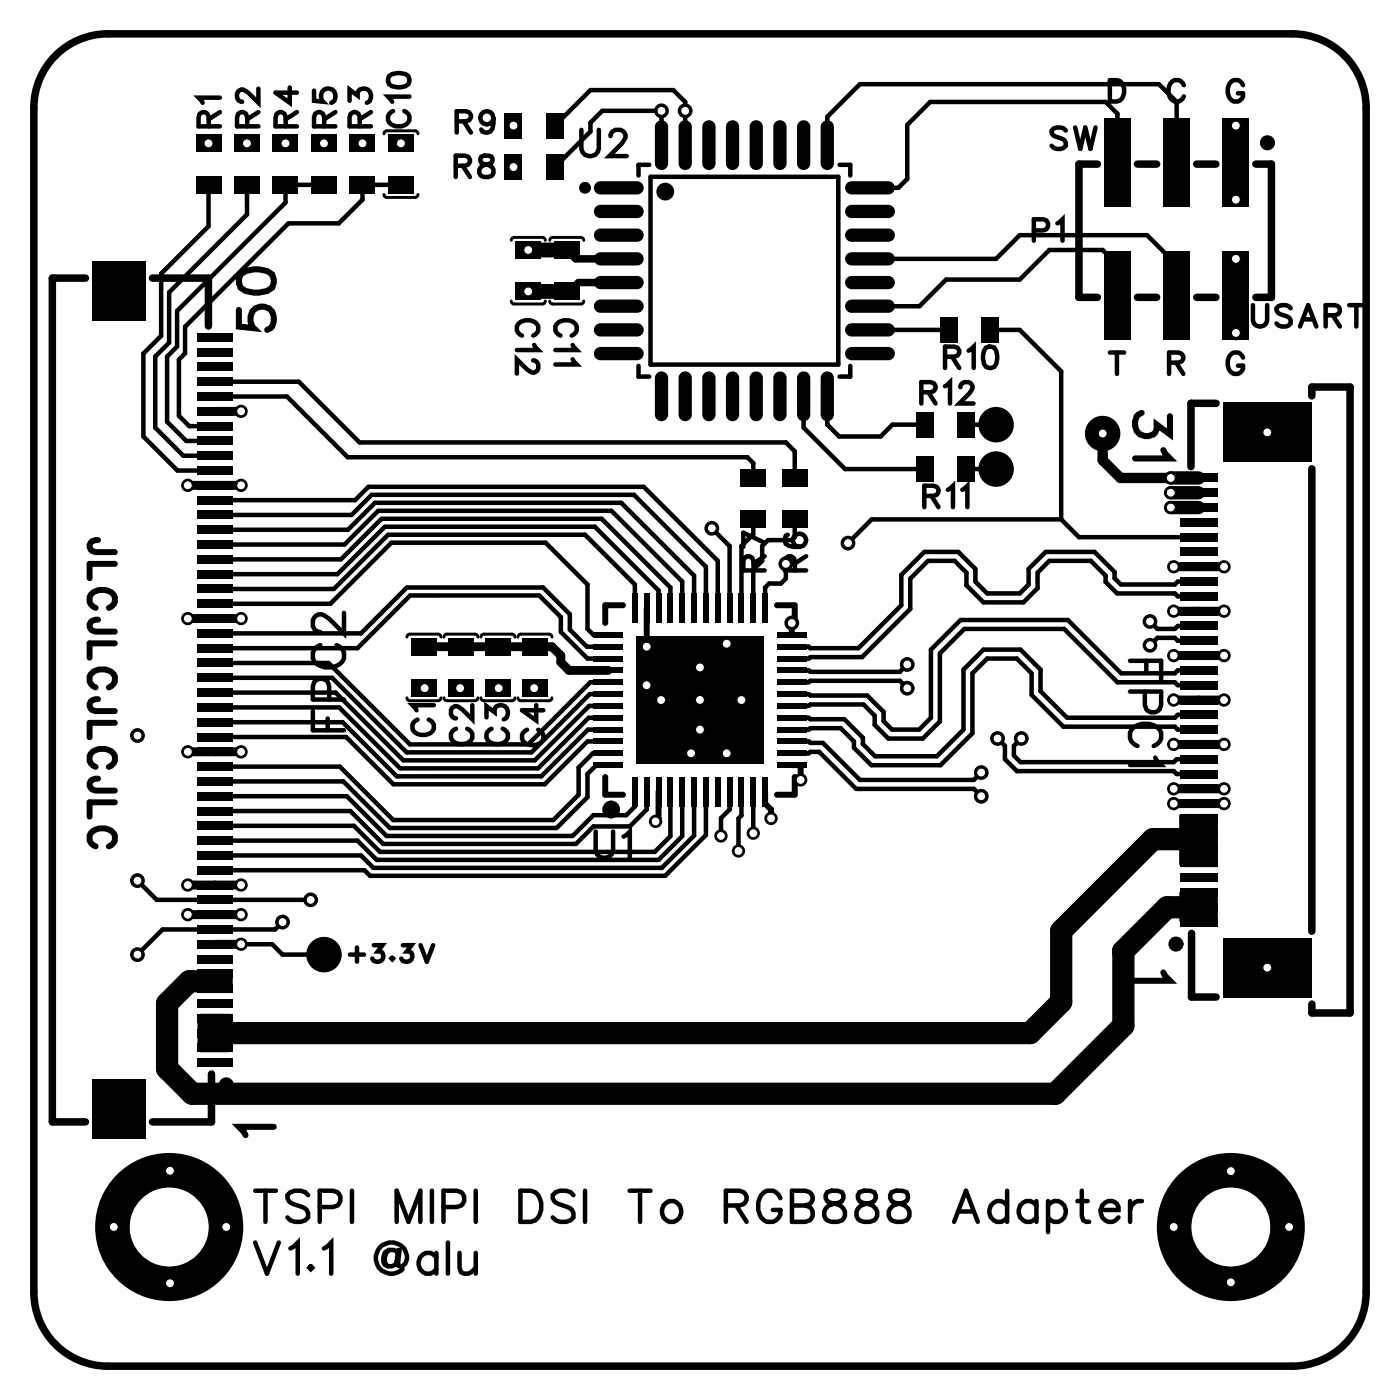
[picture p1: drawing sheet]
<svg xmlns="http://www.w3.org/2000/svg" width="47mm" height="47mm" viewBox="0 0 47 47" stroke-linecap="round" stroke-linejoin="round" font-family="sans-serif">
<defs><g id="words">
<g font-size="2" fill="#fff">
<text x="9.7" y="11.2" transform="rotate(-90 9.7 11.2)">50</text>
<text x="37.8" y="13.8" transform="rotate(90 37.8 13.8)">31</text>
<text x="37.8" y="32.7" transform="rotate(90 37.8 32.7)">1</text>
<text x="9.7" y="38.4" transform="rotate(-90 9.7 38.4)">1</text>
</g>
<g font-size="1.7" fill="#fff">
<text x="37.7" y="22.2" transform="rotate(90 37.7 22.2)">FPC1</text>
<text x="12" y="24.7" transform="rotate(-90 12 24.7)">FPC2</text>
<text x="8.5" y="41.7">TSPI MIPI DSI To RGB888 Adapter</text>
<text x="8.5" y="43.4">V1.1 @alu</text>
</g>
<g font-size="1.5" fill="#fff">
<text x="19.6" y="5.6">U2</text>
<text x="2.6" y="18.1" transform="rotate(90 2.6 18.1)">JLCJLCJLCJLC</text>
<text x="20" y="29.3">U1</text>
</g>
<g font-size="1.3" fill="#fff">
<text x="7.7" y="4.3" transform="rotate(-90 7.7 4.3)">R1</text>
<text x="9" y="4.3" transform="rotate(-90 9 4.3)">R2</text>
<text x="10.3" y="4.3" transform="rotate(-90 10.3 4.3)">R4</text>
<text x="11.6" y="4.3" transform="rotate(-90 11.6 4.3)">R5</text>
<text x="12.8" y="4.3" transform="rotate(-90 12.8 4.3)">R3</text>
<text x="14.1" y="4.3" transform="rotate(-90 14.1 4.3)">C10</text>
<text x="15.3" y="4.8">R9</text>
<text x="35.4" y="5.3">SW</text>
<text x="37.4" y="3.7">D</text>
<text x="39.4" y="3.7">C</text>
<text x="41.4" y="3.7">G</text>
<text x="15.3" y="6.3">R8</text>
<text x="17.1" y="10.7" transform="rotate(90 17.1 10.7)">C12</text>
<text x="18.4" y="10.7" transform="rotate(90 18.4 10.7)">C11</text>
<text x="34.8" y="8.4">P1</text>
<text x="42.2" y="11.3">USART</text>
<text x="31" y="13.9">R12</text>
<text x="31.1" y="17.4">R11</text>
<text x="31.8" y="12.7">R10</text>
<text x="37.4" y="12.9">T</text>
<text x="39.4" y="12.9">R</text>
<text x="41.4" y="12.9">G</text>
<text x="26.1" y="19.3" transform="rotate(-90 26.1 19.3)">R7</text>
<text x="27.5" y="19.3" transform="rotate(-90 27.5 19.3)">R6</text>
<text x="15" y="24.9" transform="rotate(-90 15 24.9)">C1</text>
<text x="16.3" y="25.2" transform="rotate(-90 16.3 25.2)">C2</text>
<text x="17.5" y="25.2" transform="rotate(-90 17.5 25.2)">C3</text>
<text x="18.7" y="25.2" transform="rotate(-90 18.7 25.2)">C4</text>
</g>
<text font-size="1" fill="#fff" x="11.7" y="32.7">+3.3V</text>
</g></defs>
<g fill="none" stroke="#000" stroke-width=".25">
<path d="M1.7 2.1a2.5 2.5 0 0 1 1.9-1h40a2.5 2.5 0 0 1 2.5 2.5v40a2.5 2.5 0 0 1-2.5 2.5h-40a2.5 2.5 0 0 1-2.5-2.5v-40l.1-.5 .2-.6zM2.9 9.4h-1.1v28.5h1.1M5.1 9.4h1.9v1.6M19.1 8.4l.3 .3h1.5M20.9 9.5h-1.4l-.4 .4M37.1 5.5h-.7v4.5h.7M38.4 5.5h.7M38.4 10h.7M40.4 5.5h.7M40.4 10h.7M41.1 13.6h-.9v2.2M42.4 5.5h.5v4.5h-.5"/>
<path d="M44.3 13.4v-.3h1.3v21.1h-1.3v-.3M44.3 15.8v15.7M7.1 36.3v1.6h-2M40.2 31.5v2.2h.9"/>
<circle cx="42.8" cy="4.8" r=".13"/>
<circle cx="7.6" cy="36.6" r=".13"/>
<circle cx="39.7" cy="31.9" r=".13"/>
</g>
<g fill="#000">
<path d="M3.1 8.8h1.8v2h-1.8zM6.6 5.9h.9v.6h-.9zM6.6 4.5h.9v.6h-.9zM6.7 19.7h1.2v.3h-1.2zM6.7 19.2h1.2v.3h-1.2zM6.7 18.7h1.2v.3h-1.2zM6.7 18.2h1.2v.3h-1.2zM6.7 17.7h1.2v.3h-1.2zM6.7 17.2h1.2v.3h-1.2zM6.7 16.7h1.2v.3h-1.2zM6.7 16.2h1.2v.3h-1.2zM6.7 15.7h1.2v.3h-1.2z"/>
<path d="M6.7 15.2h1.2v.3h-1.2zM6.7 14.7h1.2v.3h-1.2zM6.7 14.2h1.2v.3h-1.2zM6.7 13.7h1.2v.3h-1.2zM6.7 13.2h1.2v.3h-1.2zM6.7 12.7h1.2v.3h-1.2zM6.7 12.2h1.2v.3h-1.2zM6.7 11.7h1.2v.3h-1.2zM6.7 11.2h1.2v.3h-1.2zM7.9 5.9h.9v.6h-.9zM7.9 4.5h.9v.6h-.9zM9.2 5.9h.9v.6h-.9z"/>
<path d="M9.2 4.5h.9v.6h-.9zM10.5 4.5h.9v.6h-.9zM10.5 5.9h.9v.6h-.9zM11.8 5.9h.9v.6h-.9zM11.8 4.5h.9v.6h-.9zM13.1 5.9h.9v.6h-.9zM13.1 4.5h.9v.6h-.9zM17 5.2h.6v.9h-.6zM17 3.8h.6v.9h-.6zM17.4 8.1h.9v.6h-.9zM17.4 9.5h.9v.6h-.9zM18.4 5.2h.6v.9h-.6z"/>
<path d="M18.4 3.8h.6v.9h-.6zM18.7 8.1h.9v.6h-.9zM18.7 9.5h.9v.6h-.9zM20.1 6.2l1.4-.1 .2 .1v.1v.2l-.2 .1h-1.2l-.2-.1v-.2zM20.1 7l1.4-.1 .2 .1v.1v.2l-.2 .1h-1.2l-.2-.1v-.2zM20.1 7.8l1.4-.1 .2 .1v.1v.2l-.2 .1h-1.2l-.2-.1v-.2zM20.1 8.6l1.4-.1 .2 .1v.1v.2l-.2 .1h-1.2l-.2-.1v-.2zM20.1 9.4l1.4-.1 .2 .1v.1v.2l-.2 .1h-1.2l-.2-.1v-.2zM20.1 10.2l1.4-.1 .2 .1v.1v.2l-.2 .1h-1.2l-.2-.1v-.2zM20.1 11l1.4-.1 .2 .1v.1v.2l-.2 .1h-1.2l-.2-.1v-.2zM20.1 11.8l1.4-.1 .2 .1v.1v.2l-.2 .1h-1.2l-.2-.1v-.2zM22.2 12.6l.1-.1 .2 .1 .1 .2v1.2l-.1 .2h-.2h-.1l-.1-.2z"/>
<path d="M22.2 4.1h.1h.2l.1 .2v1.2l-.1 .2h-.2h-.1l-.1-.2zM23 12.6l.1-.1 .2 .1 .1 .2v1.2l-.1 .2h-.2h-.1l-.1-.2zM23 4.1h.1h.2l.1 .2v1.2l-.1 .2h-.2h-.1l-.1-.2zM23.8 12.6l.1-.1 .2 .1 .1 .2v1.2l-.1 .2h-.2h-.1l-.1-.2zM23.8 4.1h.1h.2l.1 .2v1.2l-.1 .2h-.2h-.1l-.1-.2zM24.6 12.6l.1-.1 .2 .1 .1 .2v1.2l-.1 .2h-.2h-.1l-.1-.2zM24.6 4.1h.1h.2l.1 .2v1.2l-.1 .2h-.2h-.1l-.1-.2zM25.4 12.6l.1-.1 .2 .1 .1 .2v1.2l-.1 .2h-.2h-.1l-.1-.2zM25.4 4.1h.1h.2l.1 .2v1.2l-.1 .2h-.2h-.1l-.1-.2zM25 15.8h.9v.6h-.9zM25 17.2h.9v.6h-.9zM26.2 12.6l.1-.1 .2 .1 .1 .2v1.2l-.1 .2h-.2h-.1l-.1-.2z"/>
<path d="M26.2 4.1h.1h.2l.1 .2v1.2l-.1 .2h-.2h-.1l-.1-.2zM27 12.6l.1-.1 .2 .1 .1 .2v1.2l-.1 .2h-.2h-.1l-.1-.2zM27 4.1h.1h.2l.1 .2v1.2l-.1 .2h-.2h-.1l-.1-.2zM26.4 15.8h.9v.6h-.9zM26.4 17.2h.9v.6h-.9zM27.8 12.6l.1-.1 .2 .1 .1 .2v1.2l-.1 .2h-.2h-.1l-.1-.2zM27.8 4.1h.1h.2l.1 .2v1.2l-.1 .2h-.2h-.1l-.1-.2zM28.6 11.8l1.4-.1 .2 .1v.1v.2l-.2 .1h-1.2l-.2-.1-.1-.2zM28.6 11l1.4-.1 .2 .1v.1v.2l-.2 .1h-1.2l-.2-.1-.1-.2zM28.6 10.2l1.4-.1 .2 .1v.1v.2l-.2 .1h-1.2l-.2-.1-.1-.2zM28.6 9.4l1.4-.1 .2 .1v.1v.2l-.2 .1h-1.2l-.2-.1-.1-.2zM28.6 8.6l1.4-.1 .2 .1v.1v.2l-.2 .1h-1.2l-.2-.1-.1-.2z"/>
<path d="M28.6 7.8l1.4-.1 .2 .1v.1v.2l-.2 .1h-1.2l-.2-.1-.1-.2zM28.6 7l1.4-.1 .2 .1v.1v.2l-.2 .1h-1.2l-.2-.1-.1-.2zM28.6 6.2l1.4-.1 .2 .1v.1v.2l-.2 .1h-1.2l-.2-.1-.1-.2zM30.9 15.4h.6v.9h-.6zM30.9 13.9h.6v.9h-.6zM31.7 10.7h.6v.9h-.6zM32.3 15.4h.6v.9h-.6zM32.3 13.9h.6v.9h-.6zM33.1 10.7h.6v.9h-.6zM37.3 8.5h.9v3h-.9zM37.3 4h.9v3h-.9zM39.3 8.5h.9v3h-.9z"/>
<path d="M39.3 4h.9v3h-.9zM39.9 16h1.2v.3h-1.2zM39.9 16.5h1.2v.3h-1.2zM39.9 17h1.2v.3h-1.2zM39.9 17.5h1.2v.3h-1.2zM39.9 18h1.2v.3h-1.2zM39.9 18.5h1.2v.3h-1.2zM39.9 19h1.2v.3h-1.2zM39.9 19.5h1.2v.3h-1.2zM41.3 8.5h.9v3h-.9zM41.3 4h.9v3h-.9zM41.3 13.6h3v2h-3z"/>
<path d="M3.1 36.4h1.8v2h-1.8zM6.7 32.8l.1-.1h1l.1 .1v.7h-1.1l-.1-.1zM6.7 35.7h1.2v.3h-1.2zM6.7 35.2h1.2v.3h-1.2zM6.7 34.7h1.2v.3h-1.2zM6.7 34.2h1.2v.3h-1.2zM6.7 33.7h1.2v.3h-1.2zM6.7 33.2h1.2v.3h-1.2zM6.7 32.7h1.2v.3h-1.2zM6.7 32.2h1.2v.3h-1.2zM6.7 31.7h1.2v.3h-1.2zM6.7 31.2h1.2v.3h-1.2z"/>
<path d="M6.7 30.7h1.2v.3h-1.2zM6.7 30.2h1.2v.3h-1.2zM6.7 29.7h1.2v.3h-1.2zM6.7 29.2h1.2v.3h-1.2zM6.7 28.7h1.2v.3h-1.2zM6.7 28.2h1.2v.3h-1.2zM6.7 27.7h1.2v.3h-1.2zM6.7 27.2h1.2v.3h-1.2zM6.7 26.7h1.2v.3h-1.2zM6.7 26.2h1.2v.3h-1.2zM6.7 25.7h1.2v.3h-1.2zM6.7 25.2h1.2v.3h-1.2z"/>
<path d="M6.7 24.7h1.2v.3h-1.2zM6.7 24.2h1.2v.3h-1.2zM6.7 23.7h1.2v.3h-1.2zM6.7 23.2h1.2v.3h-1.2zM6.7 22.7h1.2v.3h-1.2zM6.7 22.2h1.2v.3h-1.2zM6.7 21.7h1.2v.3h-1.2zM6.7 21.2h1.2v.3h-1.2zM6.7 20.7h1.2v.3h-1.2zM6.7 20.2h1.2v.3h-1.2zM6.8 34.2h1l.1 .1v1.1l-.2 .1h-.9l-.1-.1v-1.1zM13.9 21.5h.8v.6h-.8z"/>
<path d="M13.9 22.9h.8v.6h-.8zM15.1 21.5h.9v.6h-.9zM15.1 22.9h.9v.6h-.9zM16.4 21.5h.8v.6h-.8zM16.4 22.9h.8v.6h-.8zM17.6 21.5h.9v.6h-.9zM17.6 22.9h.9v.6h-.9zM20 21.3h1v.2h-1zM20 21.7h1v.2h-1zM20 22.1h1v.2h-1zM20 22.5h1v.2h-1zM20 22.9h1v.2h-1z"/>
<path d="M20 23.3h1v.2h-1zM20 23.7h1v.2h-1zM20 24.1h1v.2h-1zM20 24.5h1v.2h-1zM20 24.9h1v.2h-1zM20 25.3h1v.2h-1zM20 25.7h1v.2h-1zM21.3 20h.2v1h-.2zM21.3 26.2h.2v1h-.2zM21.7 20h.2v1h-.2zM21.7 26.2h.2v1h-.2zM22.1 20h.2v1h-.2z"/>
<path d="M22.1 26.2h.2v1h-.2zM22.5 20h.2v1h-.2zM22.5 26.2h.2v1h-.2zM22.9 20h.2v1h-.2zM22.9 26.2h.2v1h-.2zM23.3 20h.2v1h-.2zM23.3 26.2h.2v1h-.2zM23.7 20h.2v1h-.2zM23.7 26.2h.2v1h-.2zM24.1 20h.2v1h-.2zM24.1 26.2h.2v1h-.2zM24.5 20h.2v1h-.2z"/>
<path d="M24.5 26.2h.2v1h-.2zM24.9 20h.2v1h-.2zM24.9 26.2h.2v1h-.2zM25.3 20h.2v1h-.2zM25.3 26.2h.2v1h-.2zM21.5 21.5h4.3v4.3h-4.3zM25.7 20h.2v1h-.2zM25.7 26.2h.2v1h-.2zM26.2 25.7h1v.2h-1zM26.2 25.3h1v.2h-1zM26.2 24.9h1v.2h-1zM26.2 24.5h1v.2h-1z"/>
<path d="M26.2 24.1h1v.2h-1zM26.2 23.7h1v.2h-1zM26.2 23.3h1v.2h-1zM26.2 22.9h1v.2h-1zM26.2 22.5h1v.2h-1zM26.2 22.1h1v.2h-1zM26.2 21.7h1v.2h-1zM26.2 21.3h1v.2h-1zM39.9 30h1.1l.1 .1v1l-.1 .1h-1l-.2-.1v-1zM39.9 27.5h1.2v1.8h-1.2l-.1-.1zM39.9 20h1.2v.3h-1.2zM39.9 20.5h1.2v.3h-1.2z"/>
<path d="M39.9 21h1.2v.3h-1.2zM39.9 21.5h1.2v.3h-1.2zM39.9 22h1.2v.3h-1.2zM39.9 22.5h1.2v.3h-1.2zM39.9 23h1.2v.3h-1.2zM39.9 23.5h1.2v.3h-1.2zM39.9 24h1.2v.3h-1.2zM39.9 24.5h1.2v.3h-1.2zM39.9 25h1.2v.3h-1.2zM39.9 25.5h1.2v.3h-1.2zM39.9 26h1.2v.3h-1.2zM39.9 26.5h1.2v.3h-1.2z"/>
<path d="M39.9 27h1.2v.3h-1.2zM39.9 27.5h1.2v.3h-1.2zM39.9 28h1.2v.3h-1.2zM39.9 28.5h1.2v.3h-1.2zM39.9 29h1.2v.3h-1.2zM39.9 29.5h1.2v.3h-1.2zM39.9 30h1.2v.3h-1.2zM39.9 30.5h1.2v.3h-1.2zM39.9 31h1.2v.3h-1.2zM41.3 31.7h3v2h-3z"/>
<circle cx="6.3" cy="16.4" r=".23"/>
<circle cx="7" cy="4.8" r=".22"/>
<circle cx="8.1" cy="16.4" r=".23"/>
<circle cx="8.1" cy="13.9" r=".22"/>
<circle cx="8.3" cy="4.8" r=".23"/>
<circle cx="9.6" cy="4.8" r=".22"/>
<circle cx="10.9" cy="4.8" r=".23"/>
<circle cx="12.2" cy="4.8" r=".22"/>
<circle cx="13.5" cy="4.8" r=".23"/>
<circle cx="17.3" cy="5.6" r=".25"/>
<circle cx="17.3" cy="4.2" r=".25"/>
<circle cx="17.8" cy="9.8" r=".25"/>
<circle cx="17.8" cy="8.4" r=".25"/>
<circle cx="22.3" cy="3.7" r=".25"/>
<circle cx="23.1" cy="3.7" r=".25"/>
<circle cx="24" cy="17.8" r=".25"/>
<circle cx="26.5" cy="19" r=".25"/>
<circle cx="28.6" cy="18.3" r=".25"/>
<circle cx="33.6" cy="15.8" r=".6"/>
<circle cx="33.6" cy="14.3" r=".6"/>
<circle cx="37.2" cy="14.6" r=".6"/>
<circle cx="37.2" cy="14.6" r=".25"/>
<circle cx="39.5" cy="16.1" r=".23"/>
<circle cx="39.5" cy="16.6" r=".23"/>
<circle cx="39.5" cy="17.1" r=".22"/>
<circle cx="39.6" cy="19.1" r=".22"/>
<circle cx="41.3" cy="19.1" r=".22"/>
<circle cx="41.7" cy="11.2" r=".25"/>
<circle cx="41.7" cy="4.2" r=".25"/>
<circle cx="41.7" cy="8.7" r=".25"/>
<circle cx="41.7" cy="6.7" r=".25"/>
<circle cx="42.8" cy="14.6" r=".25"/>
<circle cx="4.6" cy="24.8" r=".25"/>
<circle cx="4.6" cy="32.2" r=".25"/>
<circle cx="4.6" cy="29.7" r=".25"/>
<circle cx="5.7" cy="39.5" r=".23"/>
<circle cx="6.3" cy="25.4" r=".23"/>
<circle cx="6.3" cy="30.9" r=".23"/>
<circle cx="6.3" cy="29.9" r=".22"/>
<circle cx="6.3" cy="20.9" r=".22"/>
<circle cx="8.1" cy="25.4" r=".23"/>
<circle cx="8.1" cy="30.9" r=".23"/>
<circle cx="8.1" cy="31.9" r=".22"/>
<circle cx="8.1" cy="29.9" r=".22"/>
<circle cx="8.1" cy="20.9" r=".22"/>
<circle cx="9.5" cy="31.1" r=".25"/>
<circle cx="10.5" cy="30.4" r=".25"/>
<circle cx="10.9" cy="32.2" r=".6"/>
<circle cx="14.3" cy="23.2" r=".25"/>
<circle cx="15.5" cy="23.2" r=".25"/>
<circle cx="16.8" cy="23.2" r=".25"/>
<circle cx="18" cy="23.2" r=".25"/>
<circle cx="21.8" cy="23.1" r=".22"/>
<circle cx="21.8" cy="21.8" r=".22"/>
<circle cx="22.1" cy="27.7" r=".23"/>
<circle cx="22.3" cy="23.6" r=".23"/>
<circle cx="23.3" cy="25.4" r=".22"/>
<circle cx="23.6" cy="23.6" r=".22"/>
<circle cx="23.6" cy="23.6" r=".23"/>
<circle cx="23.6" cy="22.5" r=".23"/>
<circle cx="23.6" cy="24.6" r=".22"/>
<circle cx="24.4" cy="28.2" r=".22"/>
<circle cx="24.5" cy="21.7" r=".22"/>
<circle cx="24.5" cy="25.4" r=".22"/>
<circle cx="24.9" cy="28.7" r=".22"/>
<circle cx="25" cy="23.6" r=".23"/>
<circle cx="25.4" cy="28.1" r=".22"/>
<circle cx="26" cy="27.6" r=".23"/>
<circle cx="26.7" cy="21" r=".25"/>
<circle cx="27" cy="26.3" r=".22"/>
<circle cx="30.6" cy="22.4" r=".25"/>
<circle cx="30.6" cy="23.2" r=".25"/>
<circle cx="33.1" cy="26.9" r=".25"/>
<circle cx="33.1" cy="26.1" r=".25"/>
<circle cx="33.7" cy="24.9" r=".25"/>
<circle cx="34.5" cy="24.9" r=".25"/>
<circle cx="38.8" cy="21.8" r=".25"/>
<circle cx="38.8" cy="21" r=".25"/>
<circle cx="39.6" cy="23.6" r=".22"/>
<circle cx="39.6" cy="22.1" r=".22"/>
<circle cx="39.6" cy="27.1" r=".22"/>
<circle cx="39.6" cy="25.1" r=".22"/>
<circle cx="39.6" cy="20.6" r=".22"/>
<circle cx="39.6" cy="26.6" r=".22"/>
<circle cx="41.3" cy="22.1" r=".22"/>
<circle cx="41.3" cy="23.6" r=".22"/>
<circle cx="41.3" cy="27.1" r=".22"/>
<circle cx="41.3" cy="25.1" r=".22"/>
<circle cx="41.3" cy="20.6" r=".22"/>
<circle cx="41.3" cy="26.6" r=".22"/>
<circle cx="41.6" cy="39.6" r=".23"/>
<circle cx="42.8" cy="32.7" r=".25"/>
<circle cx="3.8" cy="41.4" r=".22"/>
<circle cx="5.7" cy="41.4" r="2.5"/>
<circle cx="5.7" cy="43.3" r=".22"/>
<circle cx="7.6" cy="41.4" r=".22"/>
<circle cx="39.6" cy="41.4" r=".22"/>
<circle cx="41.6" cy="43.3" r=".23"/>
<circle cx="41.6" cy="41.4" r="2.5"/>
<circle cx="43.5" cy="41.4" r=".22"/>
</g>
<g fill="none" stroke="#000" stroke-width=".15">
<path d="M7 6.2v1.4l-1.6 1.6v2.1l-.6 .6v2.8l1.2 1.2h1.3M7 4.3v-.4l-.2-.1-.1 .5h.7M7.3 16.9h4.7l.4-.5h9.3l2.5 2.5v1.6M7.3 17.4h4.6l.7-.7h8.8l2.4 2.4v1.4M7.3 17.9h4.5l.9-.9h8.3l2.4 2.4v1.1M7.3 18.4h4.3l1.2-1.1h7.9l2.3 2.3v.9M7.3 18.9h4.2l1.4-1.4h7.4l2.3 2.3v.7M7.3 19.4h4.1l1.6-1.6h7.1l2.1 2.1v.6M7.3 19.9h4l1.8-1.8h6.7l1.6 1.6v.8M7.3 13.4h2.4l2 2h13.5l.2 .2v.5M7.3 12.9h2.8l2 2h14.4l.3 .3v.9M7.4 3.3h-.7l.1 .2"/>
<path d="M7.4 3.8l-.4 .2M8.3 6.2v1l-2.6 2.7v1.7l-.5 .4v2.4l1 1h1.1M8.3 4.3v-.4l-.2-.1-.1 .2v.3h.7M8.7 3v.5l-.5-.5-.2 .2v.2h.2M8.7 3.8l-.4 .2M9.6 4.3v-.4l-.2-.1-.1 .2v.3h.7M9.8 3v.5l-.5-.4h.7M10 3.8l-.4 .2M10.6 3.1v.3h.3a.25 .25 0 0 1 0-.3 .25 .25 0 0 1 .4 0 .25 .25 0 0 1-.1 .4M10.9 6.2h-1.3v.6l-3.6 3.7v1.2l-.4 .3v2.2l.7 .7h1M10.9 4.3v-.4l-.2-.1-.1 .2v.3h.7M11.3 3.8l-.4 .2"/>
<path d="M11.8 3.4v-.4l.3 .2a.24 .24 0 0 1 .4-.1 .24 .24 0 0 1-.1 .4M12.1 4.3v-.4l-.2-.1-.1 .5h.7M12.5 3.8l-.4 .2M13.1 2.6l.3-.1a.31 .31 0 0 1 .4 .2 .39 .39 0 0 1-.4 .3 .39 .39 0 0 1-.3-.3zM13.3 3.8a.27 .27 0 0 0-.2 .3 .27 .27 0 0 0 .3 .2h.2a.27 .27 0 0 0 .2-.2 .27 .27 0 0 0-.1-.3M13.5 6.2h-1.3v.5l-.8 .8h-1.7l-3.4 3.5v.9l-.3 .2v1.9l.4 .4h.9M13.8 3.3h-.7l.1 .1M15.4 5.6h.4v-.3h-.4v.7M15.4 4.1h.4l.1-.3h-.5v.7M15.6 5.6l.3 .4M15.7 4.1l.2 .4M16.3 5.3v.2l.3 .1 .1 .1a.24 .24 0 0 1-.3 .3 .24 .24 0 0 1-.2-.3l.4-.3v-.1z"/>
<path d="M16.7 4a.22 .22 0 0 1-.3 .2 .22 .22 0 0 1-.1-.4 .22 .22 0 0 1 .3 .1l.1 .1a.34 .34 0 0 1-.3 .5l-.1-.1M17.6 11.3a.27 .27 0 0 1-.1-.3 .27 .27 0 0 1 .2-.2h.2a.27 .27 0 0 1 .3 .2 .27 .27 0 0 1-.2 .3M18 12.2h.1l.1 .2-.2 .2-.5-.5v.5M18 11.7l.2 .1h-.7M18.7 4.2l1.2-1.2h2.8l.4 .4v1.5M18.9 11.3a.27 .27 0 0 1-.1-.3 .27 .27 0 0 1 .2-.2h.2a.27 .27 0 0 1 .3 .2 .27 .27 0 0 1-.2 .3M19.3 11.7l.2 .1h-.7M19.3 12.1l.2 .2h-.7M19.6 4.4v.6a.3 .3 0 0 0 .3 .3 .3 .3 0 0 0 .3-.3v-.6M20.6 4.6l.1-.2h.3l.1 .2-.5 .7h.6M21.6 12.4v.3h.3M21.9 5.6h-.3v.3"/>
<path d="M22 6h6.3v6.3h-6.3zM22.3 4.9v-1.2h-2l-.4 .4v.3l-1.2 1.2M24 17.8l.6 .6v2.1M25.4 17.5v.5l-.4 .4v2.1M25.4 19.3v-.4l-.2-.1-.1 .5h.7M25.8 18.8l-.4 .2M25.8 18.3l-.7-.3v.5M26.5 19v.5l-.1 .2h-.4l-.2 .1v.7M26.6 18.1h-.1a.35 .35 0 0 0 .3 .4 .35 .35 0 0 0 .4-.2 .22 .22 0 0 0-.2-.3 .22 .22 0 0 0-.2 .2 .22 .22 0 0 0 .2 .3M26.8 17.5v.6l-.1 .1h-.8l-.2 .2v.5l-.3 .3v1.3M26.8 19.3v-.4l-.2-.1-.1 .5h.7M27.1 13.4v1l1.4 1.4h2.7"/>
<path d="M27.2 18.8l-.4 .2M27.9 13.4v.9l.4 .4h1.4l.4-.4h1.1M27.9 4.9v-1l1.1-1.1h10.1l.6 .6v2.1M28.4 5.6h.3v.3M28.7 12.4v.3h-.3M29.4 8.7h4.2l.8-.8h4.3l1 1v1.1M29.4 11.1h2.6M31.1 13.2h.4l.1-.2-.5-.1v.7M31.2 16.7h.4l.1-.2-.5-.1v.7M31.4 13.2l.2 .4M31.5 16.7l.2 .4M31.9 13l.2-.1v.7"/>
<path d="M31.9 12h.4l.1-.2-.5-.1v.7M32 16.5l.2-.1v.7M32.2 12l.2 .4M32.4 13.1l.1-.2h.2l.1 .2-.4 .5h.5M32.5 16.5l.2-.1v.7M32.6 14.3h1M32.6 15.8h1M32.7 11.8l.2-.1v.7M33.3 11.7h.1a.37 .37 0 0 1 .3 .4 .37 .37 0 0 1-.3 .3 .46 .46 0 0 1-.1-.7zM33.4 11.1h1l1.4 1.4v5M34.9 7.8l.4-.1 .1-.2-.5-.1v.7M35.7 7.5l.2-.1v.7"/>
<path d="M35.8 17.5h-6.4l-.8 .8M35.8 17.5l.6 .6h4.1M36 4.4l-.2-.1-.3 .1 .1 .2 .4 .2v.1l-.2 .1-.3-.1M36.3 4.3l.2 .7 .2-.7 .1 .7 .2-.7M37.5 2.7h.2a.38 .38 0 0 1 .3 .4 .38 .38 0 0 1-.3 .3h-.2zM37.5 11.9h.5M37.7 11.9v.7M37.7 10v-1.1l-.5-.5h-1.8l-1 1h-2.4l-.9 .9h-1.7M37.7 5.5v-1.7l-.4-.4h-5.9l-.8 .8v1.8l-.3 .3h-.9M39.5 12.2h.4v-.2l-.4-.1v.7M39.7 12.2l.3 .4M40 2.9a.27 .27 0 0 0-.3-.2 .27 .27 0 0 0-.2 .3v.2a.27 .27 0 0 0 .2 .2 .27 .27 0 0 0 .3-.1"/>
<path d="M40.5 19.6h-.7l-.1 .1h-1.8l-.3-.2v-.2l-.6-.7h-1.7l-.6 .6v.5l-.3 .3h-1.1l-.4-.4v-.4l-.5-.6h-1.2l-.8 .8v1l-1.4 1.5-2.3-.1M42 2.9a.27 .27 0 0 0-.3-.2 .27 .27 0 0 0-.2 .3v.2a.26 .26 0 0 0 .2 .2 .26 .26 0 0 0 .3-.2h-.2M42 12.1a.27 .27 0 0 0-.3-.2 .27 .27 0 0 0-.2 .3v.2a.26 .26 0 0 0 .2 .2 .26 .26 0 0 0 .3-.2h-.2M42.3 10.3v.5l.2 .2 .3-.1v-.6M43.6 10.4l-.2-.1-.3 .1 .1 .2 .4 .2v.1l-.2 .1-.3-.1M43.9 11l.3-.7 .3 .7M44 10.8h.4M44.8 10.7l.4-.1v-.2l-.4-.1v.7M45 10.7l.3 .3M45.6 10.3h.5M45.8 10.3v.7M4.6 29.7l.7 .7h5.2"/>
<path d="M7.3 24.9h4.4l1.6 1.6h5.1l1.4-1.5h.7M7.3 24.4h4.3l1.8 1.8h4.9l1.6-1.6h.6M7.3 23.9h4.2l2 2.1h4.7l1.7-1.8h.6M7.3 23.4h4l2.3 2.3h4.5l1.8-1.9h.6M7.3 22.9h3.9l2.5 2.5h4.3l1.9-2h.6M7.3 20.4h3.9l2-2.1h5.2l1.4 1.4v1.5l.2 .2h.5M7.3 22.4h3.8l2.7 2.7h4l2.1-2.1h.6M7.3 21.9h4.8l1.8-1.8h4.3l.7 .7v.5l.9 .9h.7M7.3 21.4h4.9l1.5-1.6h4.6l.9 .9v.6l.6 .5h.7M8.1 31.9h1.1l.3 .3h1.4M9.5 31.1l-.2 .3h-3.8l-.9 .8M10.6 24v.7h1"/>
<path d="M10.8 21.8a.39 .39 0 0 0-.2 .4 .39 .39 0 0 0 .4 .3h.2a.39 .39 0 0 0 .4-.3 .39 .39 0 0 0-.2-.4M11.1 24.3v.4M11.1 23.6v-.4a.28 .28 0 0 0-.3-.3 .28 .28 0 0 0-.2 .3v.4h1M11.6 20.7v.7l-.5-.5a.32 .32 0 0 0-.5-.1v.3l.2 .2M11.8 32.2h.5M12.1 32v.5M12.6 31.9h.3l-.1 .2a.19 .19 0 0 1 .1 .3 .19 .19 0 0 1-.3 0M13.3 32.3h.1M13.6 31.9h.3l-.2 .2a.19 .19 0 0 1 .2 .3 .19 .19 0 0 1-.3 0M14.1 24.3a.27 .27 0 0 0-.2 .3 .27 .27 0 0 0 .3 .2h.2a.27 .27 0 0 0 .3-.2 .27 .27 0 0 0-.2-.3M14.2 31.9l.2 .6 .2-.6M14.7 23.8h-.8l.2 .2"/>
<path d="M15.4 24.6a.27 .27 0 0 0-.2 .3 .27 .27 0 0 0 .3 .2h.2a.27 .27 0 0 0 .3-.2 .27 .27 0 0 0-.2-.3M16 23.8v.5l-.6-.4-.2 .1 .1 .2 .1 .1M16.4 24.2v-.3l.3 .2a.24 .24 0 0 1 .4-.2 .24 .24 0 0 1-.1 .4M16.6 24.6a.27 .27 0 0 0-.2 .3 .27 .27 0 0 0 .3 .2h.2a.27 .27 0 0 0 .3-.2 .27 .27 0 0 0-.2-.3M17.8 24.6a.27 .27 0 0 0-.2 .4 .27 .27 0 0 0 .3 .2h.2a.27 .27 0 0 0 .3-.2 .27 .27 0 0 0-.2-.4M18.1 23.8v.5l-.5-.3h.8M20.1 28.1v.6a.3 .3 0 0 0 .3 .3 .3 .3 0 0 0 .3-.3v-.6M20.5 25.8h-.4l-.3 .3v.8l-1 1.1h-5.6l-1.6-1.6h-4.3M20.5 25.4h-.5l-.5 .5v.9l-.8 .9h-5.4l-1.8-1.8h-4.2M21.1 28.3l.2-.2v.9M21.4 26.7v.5l-.2 .3h-1.2l-.7 .7h-6.2l-1.4-1.3h-4.4M21.8 26.7v.6l-.5 .6h-1.3l-.5 .6h-6.6l-1.1-1.1h-4.5"/>
<path d="M22.6 26.7v1.5l-.5 .6h-9.3l-.8-.9h-4.7M23 26.7v1.5l-.8 .8h-9.5l-.6-.6h-4.8M23.4 26.7v1.5l-1 1.1h-9.8l-.4-.4h-4.9M23.8 26.7v1.5l-1.3 1.4h-10l-.2-.2h-5M24.6 26.7v.6l-.2 .3v.6M25 26.7l-.1 2M25.4 26.7v1.4M26.7 25l1.1 .1 1.2 1.2h3.9l.2-.2M26.7 24.6h1.7l.4 .4v.3l.6 .5h2.4l1-1v-2.1l.5-.5h1l.5 .5v.8l1.1 1h3.8l.1 .1h.7M26.7 23h3.7l.2 .2M26.7 25.4h1l1.2 1.2h4l.2 .3M30.6 22.4l-.2 .3-3.7-.1"/>
<path d="M33.7 24.9l.2 .3v.4l.4 .4h5.3l.1 .1h.8M34.5 24.9l-.3 .3v.3l.3 .2h5.1l.1-.1h.8M38.2 23.4h1v.4a.28 .28 0 0 1-.3 .3 .28 .28 0 0 1-.2-.3v-.4M38.2 22.3h1v.7M38.4 25.2a.39 .39 0 0 1-.2-.4 .39 .39 0 0 1 .4-.4h.2a.39 .39 0 0 1 .4 .4 .39 .39 0 0 1-.2 .4M38.7 22.3v.4M38.8 21l.3 .2 1.4-.1M39 25.6l.2 .2h-1M40.5 24.1h-.7l-.1 .1h-3.7l-.9-.9v-.7l-.6-.7h-1.3l-.7 .7v2l-.9 .9h-2l-.5-.4v-.2l-.6-.6-1.8-.1M40.5 22.6h-.7l-.1 .1h-1.8l-1.8-1.8h-3.7l-1 1v2.3l-.4 .4h-.9l-.3-.2v-.4l-.5-.5-2.6-.1M40.5 23.1h-.7l-.1-.1h-2l-1.8-1.8h-3.3l-.9 .9v2.3l-.5 .5h-1.2l-.5-.4v-.3l-.3-.4h-2.5M40.5 20.1h-.7l-.1-.1h-2l-.4-.3v-.3l-.5-.5h-1.4l-.4 .4v.6l-.4 .4h-1.4l-.6-.5v-.5l-.4-.4h-.9l-.6 .6v1.1l-1.6 1.6h-2.4"/>
<path d="M40.5 21.6l-1.4-.1-.3 .3M8.6 40.2h.7M8.6 42l.4 1 .4-1M9 40.2v1.1M9.8 42.2l.3-.2v1M10.4 40.4a.39 .39 0 0 0-.4-.2 .39 .39 0 0 0-.3 .3l.1 .1 .5 .2 .1 .3a.46 .46 0 0 1-.7 0M10.5 42.8v.1zM10.8 40.8h.4a.28 .28 0 0 0 .3-.3 .28 .28 0 0 0-.3-.3h-.4v1.1M10.9 42.2l.3-.2v1M11.9 40.2v1.1M13.1 42.2a.36 .36 0 0 0 0 .6M13.4 41.3v-1.1l.4 1.1 .4-1.1v1.1"/>
<path d="M13.4 42.4a.27 .27 0 0 0-.4 0 .27 .27 0 0 0 .2 .4l.2-.2M13.4 42.2v.5l.1 .1a.42 .42 0 0 0 .2-.5 .42 .42 0 0 0-.4-.3 .53 .53 0 0 0-.6 .7 .53 .53 0 0 0 .9 .2M13.5 42.2v.6M14.6 40.2v1.1M14.7 42.5a.33 .33 0 0 0-.5-.1 .33 .33 0 0 0 0 .5 .33 .33 0 0 0 .5 0M14.7 42.3v.7M15 40.8h.4a.28 .28 0 0 0 .3-.3 .28 .28 0 0 0-.3-.3h-.4v1.1M15.1 42v1M15.5 42.3l.1 .7h.2l.3-.2M16.1 40.2v1.1M16.1 42.3v.7M17.6 40.2h.3a.56 .56 0 0 1 .4 .5 .56 .56 0 0 1-.4 .6h-.3z"/>
<path d="M19.4 40.4a.39 .39 0 0 0-.4-.2 .39 .39 0 0 0-.3 .3l.1 .1 .5 .2 .1 .3a.46 .46 0 0 1-.7 0M19.8 40.2v1.1M21.3 40.2h.7M21.6 40.2v1.1M24.5 40.7h.6l.1-.2v-.2l-.2-.1h-.5v1.1M24.9 40.7l.3 .6M26.4 40.5a.39 .39 0 0 0-.5-.3 .39 .39 0 0 0-.3 .4v.3a.38 .38 0 0 0 .4 .4 .38 .38 0 0 0 .4-.4h-.3M26.7 40.7h.5a.28 .28 0 0 1 .3 .3 .28 .28 0 0 1-.3 .3h-.5v-1.1h.5l.2 .1v.2l-.2 .2M27.9 40.3a.21 .21 0 0 0 .1 .3 .38 .38 0 0 1 .5 .2 .38 .38 0 0 1-.1 .4l-.3 .1a.3 .3 0 0 1-.3-.4 .3 .3 0 0 1 .3-.2l.2-.1a.21 .21 0 0 0 .1-.3zM29 40.3a.21 .21 0 0 0 .1 .3 .38 .38 0 0 1 .4 .2 .38 .38 0 0 1 0 .4l-.3 .1a.3 .3 0 0 1-.3-.4 .3 .3 0 0 1 .3-.2l.2-.1a.21 .21 0 0 0 .1-.3zM30.1 40.3a.21 .21 0 0 0 .1 .3 .38 .38 0 0 1 .4 .2 .38 .38 0 0 1 0 .4l-.3 .1a.3 .3 0 0 1-.3-.4 .3 .3 0 0 1 .3-.2l.2-.1a.21 .21 0 0 0 .1-.3zM32.2 41.3l.4-1.1 .4 1.1"/>
<path d="M32.4 40.9h.5M34 40.7a.34 .34 0 0 0-.5 0 .34 .34 0 0 0 0 .5 .34 .34 0 0 0 .5-.1M34 40.2v1.1M35 40.7a.34 .34 0 0 0-.5 0 .34 .34 0 0 0 0 .5 .34 .34 0 0 0 .5-.1M35 40.6v.7M35.4 40.7a.34 .34 0 0 1 .5 0 .34 .34 0 0 1 0 .5 .34 .34 0 0 1-.5-.1M35.4 40.6v1M36.4 40.6h.3M36.5 40.2v.9l.1 .1 .2 .1M37.2 40.9h.6a.32 .32 0 0 0-.5-.3 .32 .32 0 0 0-.1 .5 .32 .32 0 0 0 .6 0M38.2 40.6v.7M38.6 40.6a.34 .34 0 0 0-.4 .3"/>
<circle cx="22.7" cy="40.9" r=".35"/>
</g>
<path d="M40.4 28.3h-1.5l-3.1 3.1v2.4l-1 1.1h-27.5M40.5 30.6h-1.1l-1.5 1.5v2.5l-2.3 2.3h-29.1l-.9-.8v-2.2l.8-.8h.5" fill="none" stroke="#000" stroke-width=".75"/>
<path d="M39.5 17.1h1M39.5 16.1h1M39.5 16.6h1" fill="none" stroke="#000" stroke-width=".45"/>
<g fill="none" stroke="#000" stroke-width=".3">
<path d="M6.3 16.4h1.8M7.3 13.9h.8M39.6 19.1h1.7M6.3 30.9h1.8M6.3 25.4h1.8M6.3 20.9h1.8M6.3 29.9h1.8M7.3 31.9h.8M14.3 21.8h4.3l.3 .3v.3l.3 .2h1.3M39.6 27.1h1.7M39.6 26.6h1.7M39.6 23.6h1.7"/>
<path d="M39.6 22.1h1.7M39.6 25.1h1.7M39.6 20.6h1.7"/>
<circle cx="22.5" cy="6.5" r=".15"/>
<circle cx="20.6" cy="27.3" r=".15"/>
</g>
<path d="M17.8 8.4h1.3M17.8 9.8h1.3" fill="none" stroke="#000" stroke-width=".5"/>
<g fill="none" stroke="#000" stroke-width=".2">
<path d="M3.3 18.2l-.2 .1-.1 .2 .1 .1h.8M3.9 19h-.9v.5M8.1 10.5v.5l.5 .1a.42 .42 0 0 1 0-.6 .42 .42 0 0 1 .6 0 .42 .42 0 0 1-.2 .6M8.1 9.3a.9 .9 0 0 1 1.1 0 .38 .38 0 0 1-.2 .5 .98 .98 0 0 1-.9-.1zM38.6 13.9a.39 .39 0 0 0-.2 .7 .39 .39 0 0 0 .7-.3l.4 .4v-.6M39.3 15.2l.2 .3h-1.2M3.2 20.5a.31 .31 0 0 1-.2-.3 .31 .31 0 0 1 .4-.3h.2a.31 .31 0 0 1 .3 .3 .31 .31 0 0 1-.2 .3M3.2 23.2a.31 .31 0 0 1-.2-.3 .31 .31 0 0 1 .4-.3h.2a.31 .31 0 0 1 .3 .3 .31 .31 0 0 1-.2 .3M3.2 25.9a.31 .31 0 0 1-.2-.4 .31 .31 0 0 1 .4-.2h.2a.31 .31 0 0 1 .3 .2 .31 .31 0 0 1-.2 .4M3.2 28.6a.31 .31 0 0 1-.2-.4 .31 .31 0 0 1 .4-.2h.2a.31 .31 0 0 1 .3 .2 .31 .31 0 0 1-.2 .4M3.3 20.9l-.2 .1-.1 .2 .1 .1h.8M3.3 23.6l-.2 .1-.1 .2 .1 .1h.8"/>
<path d="M3.3 26.3l-.2 .1-.1 .1 .1 .2h.8M3.9 21.7h-.9v.5M3.9 24.4h-.9v.5M3.9 27.1h-.9v.5M9.2 38.1h-1.1l.2 .2M20.4 26.2v.6h.6M21 20.4h-.6v.6M21.8 20.5v1.3M22.2 26.7v.9l-.1 .1M25.8 26.7v.4l.2 .2v.3M26.2 20.4h.6v.6M26.7 21v.4"/>
<path d="M26.7 25.8h.3v.5M26.8 26.2v.6h-.6M39.3 32.8l.2 .3h-1.2"/>
<circle cx="19.8" cy="6.3" r=".1"/>
</g>
<path d="M37.2 14.6v.9l.6 .6h1.7" fill="none" stroke="#000" stroke-width=".35"/>
<g fill="none" stroke="#000" stroke-width=".1">
<path d="M14.1 4.5l-.1-.1h-.9l-.1 .1M14.1 6.6l-.1 .1h-.9l-.1-.1M18.4 10.2l-.1 .1h-.9l-.1-.1M18.4 8.1l-.1-.1h-.9l-.1 .1M19.7 10.2l-.1 .1h-.9l-.1-.1M19.7 8.1l-.1-.1h-.9l-.1 .1M13.7 23.6l.1 .1h1l.1-.1M13.7 21.5l.1-.1h1l.1 .1M15 23.6l.1 .1h.9l.1-.1M15 21.5l.1-.1h.9l.1 .1M16.2 23.6l.1 .1h1l.1-.1M16.2 21.5l.1-.1h1l.1 .1"/>
<path d="M17.5 23.6l.1 .1h.9l.1-.1M17.5 21.5l.1-.1h.9l.1 .1"/>
</g>
<circle cx="16.8" cy="23.2" r=".15" fill="#fff"/>
<circle cx="16.8" cy="23.2" r=".15" fill="none" stroke="#000" stroke-width=".03"/>
<circle cx="18" cy="23.2" r=".15" fill="#fff"/>
<circle cx="18" cy="23.2" r=".15" fill="none" stroke="#000" stroke-width=".03"/>
<circle cx="15.5" cy="23.2" r=".15" fill="#fff"/>
<circle cx="15.5" cy="23.2" r=".15" fill="none" stroke="#000" stroke-width=".03"/>
<circle cx="14.3" cy="23.2" r=".15" fill="#fff"/>
<circle cx="14.3" cy="23.2" r=".15" fill="none" stroke="#000" stroke-width=".03"/>
<circle cx="17.8" cy="8.4" r=".15" fill="#fff"/>
<circle cx="17.8" cy="8.4" r=".15" fill="none" stroke="#000" stroke-width=".03"/>
<circle cx="17.8" cy="9.8" r=".15" fill="#fff"/>
<circle cx="17.8" cy="9.8" r=".15" fill="none" stroke="#000" stroke-width=".03"/>
<circle cx="23.1" cy="3.7" r=".15" fill="#fff"/>
<circle cx="23.1" cy="3.7" r=".15" fill="none" stroke="#000" stroke-width=".03"/>
<circle cx="22.3" cy="3.7" r=".15" fill="#fff"/>
<circle cx="22.3" cy="3.7" r=".15" fill="none" stroke="#000" stroke-width=".03"/>
<circle cx="41.7" cy="4.2" r=".15" fill="#fff"/>
<circle cx="41.7" cy="4.2" r=".15" fill="none" stroke="#000" stroke-width=".03"/>
<circle cx="41.7" cy="6.7" r=".15" fill="#fff"/>
<circle cx="41.7" cy="6.7" r=".15" fill="none" stroke="#000" stroke-width=".03"/>
<circle cx="41.7" cy="8.7" r=".15" fill="#fff"/>
<circle cx="41.7" cy="8.7" r=".15" fill="none" stroke="#000" stroke-width=".03"/>
<circle cx="41.7" cy="11.2" r=".15" fill="#fff"/>
<circle cx="41.7" cy="11.2" r=".15" fill="none" stroke="#000" stroke-width=".03"/>
<circle cx="17.3" cy="4.2" r=".15" fill="#fff"/>
<circle cx="17.3" cy="4.2" r=".15" fill="none" stroke="#000" stroke-width=".03"/>
<circle cx="17.3" cy="5.6" r=".15" fill="#fff"/>
<circle cx="17.3" cy="5.6" r=".15" fill="none" stroke="#000" stroke-width=".03"/>
<circle cx="30.6" cy="23.2" r=".15" fill="#fff"/>
<circle cx="30.6" cy="23.2" r=".15" fill="none" stroke="#000" stroke-width=".03"/>
<circle cx="33.7" cy="24.9" r=".15" fill="#fff"/>
<circle cx="33.7" cy="24.9" r=".15" fill="none" stroke="#000" stroke-width=".03"/>
<circle cx="30.6" cy="22.4" r=".15" fill="#fff"/>
<circle cx="30.6" cy="22.4" r=".15" fill="none" stroke="#000" stroke-width=".03"/>
<circle cx="34.5" cy="24.9" r=".15" fill="#fff"/>
<circle cx="34.5" cy="24.9" r=".15" fill="none" stroke="#000" stroke-width=".03"/>
<circle cx="38.8" cy="21.8" r=".15" fill="#fff"/>
<circle cx="38.8" cy="21.8" r=".15" fill="none" stroke="#000" stroke-width=".03"/>
<circle cx="33.1" cy="26.9" r=".15" fill="#fff"/>
<circle cx="33.1" cy="26.9" r=".15" fill="none" stroke="#000" stroke-width=".03"/>
<circle cx="38.8" cy="21" r=".15" fill="#fff"/>
<circle cx="38.8" cy="21" r=".15" fill="none" stroke="#000" stroke-width=".03"/>
<circle cx="33.1" cy="26.1" r=".15" fill="#fff"/>
<circle cx="33.1" cy="26.1" r=".15" fill="none" stroke="#000" stroke-width=".03"/>
<circle cx="25.4" cy="28.1" r=".15" fill="#fff"/>
<circle cx="25.4" cy="28.1" r=".15" fill="none" stroke="#000" stroke-width=".03"/>
<circle cx="39.6" cy="27.1" r=".15" fill="#fff"/>
<circle cx="39.6" cy="27.1" r=".15" fill="none" stroke="#000" stroke-width=".03"/>
<circle cx="41.3" cy="27.1" r=".15" fill="#fff"/>
<circle cx="41.3" cy="27.1" r=".15" fill="none" stroke="#000" stroke-width=".03"/>
<circle cx="41.3" cy="26.6" r=".15" fill="#fff"/>
<circle cx="41.3" cy="26.6" r=".15" fill="none" stroke="#000" stroke-width=".03"/>
<circle cx="24.4" cy="28.2" r=".15" fill="#fff"/>
<circle cx="24.4" cy="28.2" r=".15" fill="none" stroke="#000" stroke-width=".03"/>
<circle cx="24.9" cy="28.7" r=".15" fill="#fff"/>
<circle cx="24.9" cy="28.7" r=".15" fill="none" stroke="#000" stroke-width=".03"/>
<circle cx="26" cy="27.6" r=".15" fill="#fff"/>
<circle cx="26" cy="27.6" r=".15" fill="none" stroke="#000" stroke-width=".03"/>
<circle cx="42.8" cy="14.6" r=".15" fill="#fff"/>
<circle cx="42.8" cy="14.6" r=".15" fill="none" stroke="#000" stroke-width=".03"/>
<circle cx="42.8" cy="32.7" r=".15" fill="#fff"/>
<circle cx="42.8" cy="32.7" r=".15" fill="none" stroke="#000" stroke-width=".03"/>
<circle cx="28.6" cy="18.3" r=".15" fill="#fff"/>
<circle cx="28.6" cy="18.3" r=".15" fill="none" stroke="#000" stroke-width=".03"/>
<circle cx="26.7" cy="21" r=".15" fill="#fff"/>
<circle cx="26.7" cy="21" r=".15" fill="none" stroke="#000" stroke-width=".03"/>
<circle cx="4.6" cy="32.2" r=".15" fill="#fff"/>
<circle cx="4.6" cy="32.2" r=".15" fill="none" stroke="#000" stroke-width=".03"/>
<circle cx="23.6" cy="23.6" r=".15" fill="#fff"/>
<circle cx="23.6" cy="23.6" r=".15" fill="none" stroke="#000" stroke-width=".03"/>
<circle cx="4.6" cy="29.7" r=".15" fill="#fff"/>
<circle cx="4.6" cy="29.7" r=".15" fill="none" stroke="#000" stroke-width=".03"/>
<circle cx="37.2" cy="14.6" r=".15" fill="#fff"/>
<circle cx="37.2" cy="14.6" r=".15" fill="none" stroke="#000" stroke-width=".03"/>
<circle cx="39.6" cy="19.1" r=".15" fill="#fff"/>
<circle cx="39.6" cy="19.1" r=".15" fill="none" stroke="#000" stroke-width=".03"/>
<circle cx="41.3" cy="19.1" r=".15" fill="#fff"/>
<circle cx="41.3" cy="19.1" r=".15" fill="none" stroke="#000" stroke-width=".03"/>
<circle cx="39.5" cy="16.1" r=".15" fill="#fff"/>
<circle cx="39.5" cy="16.1" r=".15" fill="none" stroke="#000" stroke-width=".03"/>
<circle cx="39.5" cy="16.6" r=".15" fill="#fff"/>
<circle cx="39.5" cy="16.6" r=".15" fill="none" stroke="#000" stroke-width=".03"/>
<circle cx="39.5" cy="17.1" r=".15" fill="#fff"/>
<circle cx="39.5" cy="17.1" r=".15" fill="none" stroke="#000" stroke-width=".03"/>
<circle cx="22.1" cy="27.7" r=".15" fill="#fff"/>
<circle cx="22.1" cy="27.7" r=".15" fill="none" stroke="#000" stroke-width=".03"/>
<circle cx="26.5" cy="19" r=".15" fill="#fff"/>
<circle cx="26.5" cy="19" r=".15" fill="none" stroke="#000" stroke-width=".03"/>
<circle cx="41.3" cy="23.6" r=".15" fill="#fff"/>
<circle cx="41.3" cy="23.6" r=".15" fill="none" stroke="#000" stroke-width=".03"/>
<circle cx="39.6" cy="23.6" r=".15" fill="#fff"/>
<circle cx="39.6" cy="23.6" r=".15" fill="none" stroke="#000" stroke-width=".03"/>
<circle cx="41.3" cy="22.1" r=".15" fill="#fff"/>
<circle cx="41.3" cy="22.1" r=".15" fill="none" stroke="#000" stroke-width=".03"/>
<circle cx="39.6" cy="22.1" r=".15" fill="#fff"/>
<circle cx="39.6" cy="22.1" r=".15" fill="none" stroke="#000" stroke-width=".03"/>
<circle cx="39.6" cy="25.1" r=".15" fill="#fff"/>
<circle cx="39.6" cy="25.1" r=".15" fill="none" stroke="#000" stroke-width=".03"/>
<circle cx="41.3" cy="25.1" r=".15" fill="#fff"/>
<circle cx="41.3" cy="25.1" r=".15" fill="none" stroke="#000" stroke-width=".03"/>
<circle cx="41.3" cy="20.6" r=".15" fill="#fff"/>
<circle cx="41.3" cy="20.6" r=".15" fill="none" stroke="#000" stroke-width=".03"/>
<circle cx="39.6" cy="20.6" r=".15" fill="#fff"/>
<circle cx="39.6" cy="20.6" r=".15" fill="none" stroke="#000" stroke-width=".03"/>
<circle cx="9.5" cy="31.1" r=".15" fill="#fff"/>
<circle cx="9.5" cy="31.1" r=".15" fill="none" stroke="#000" stroke-width=".03"/>
<circle cx="24" cy="17.8" r=".15" fill="#fff"/>
<circle cx="24" cy="17.8" r=".15" fill="none" stroke="#000" stroke-width=".03"/>
<circle cx="10.5" cy="30.4" r=".15" fill="#fff"/>
<circle cx="10.5" cy="30.4" r=".15" fill="none" stroke="#000" stroke-width=".03"/>
<circle cx="39.6" cy="26.6" r=".15" fill="#fff"/>
<circle cx="39.6" cy="26.6" r=".15" fill="none" stroke="#000" stroke-width=".03"/>
<circle cx="8.1" cy="30.9" r=".15" fill="#fff"/>
<circle cx="8.1" cy="30.9" r=".15" fill="none" stroke="#000" stroke-width=".03"/>
<circle cx="6.3" cy="30.9" r=".15" fill="#fff"/>
<circle cx="6.3" cy="30.9" r=".15" fill="none" stroke="#000" stroke-width=".03"/>
<circle cx="8.1" cy="25.4" r=".15" fill="#fff"/>
<circle cx="8.1" cy="25.4" r=".15" fill="none" stroke="#000" stroke-width=".03"/>
<circle cx="6.3" cy="25.4" r=".15" fill="#fff"/>
<circle cx="6.3" cy="25.4" r=".15" fill="none" stroke="#000" stroke-width=".03"/>
<circle cx="8.1" cy="20.9" r=".15" fill="#fff"/>
<circle cx="8.1" cy="20.9" r=".15" fill="none" stroke="#000" stroke-width=".03"/>
<circle cx="6.3" cy="20.9" r=".15" fill="#fff"/>
<circle cx="6.3" cy="20.9" r=".15" fill="none" stroke="#000" stroke-width=".03"/>
<circle cx="8.1" cy="16.4" r=".15" fill="#fff"/>
<circle cx="8.1" cy="16.4" r=".15" fill="none" stroke="#000" stroke-width=".03"/>
<circle cx="6.3" cy="16.4" r=".15" fill="#fff"/>
<circle cx="6.3" cy="16.4" r=".15" fill="none" stroke="#000" stroke-width=".03"/>
<circle cx="8.1" cy="13.9" r=".15" fill="#fff"/>
<circle cx="8.1" cy="13.9" r=".15" fill="none" stroke="#000" stroke-width=".03"/>
<circle cx="8.1" cy="29.9" r=".15" fill="#fff"/>
<circle cx="8.1" cy="29.9" r=".15" fill="none" stroke="#000" stroke-width=".03"/>
<circle cx="6.3" cy="29.9" r=".15" fill="#fff"/>
<circle cx="6.3" cy="29.9" r=".15" fill="none" stroke="#000" stroke-width=".03"/>
<circle cx="4.6" cy="24.8" r=".15" fill="#fff"/>
<circle cx="4.6" cy="24.8" r=".15" fill="none" stroke="#000" stroke-width=".03"/>
<circle cx="8.1" cy="31.9" r=".15" fill="#fff"/>
<circle cx="8.1" cy="31.9" r=".15" fill="none" stroke="#000" stroke-width=".03"/>
<circle cx="27" cy="26.3" r=".15" fill="#fff"/>
<circle cx="27" cy="26.3" r=".15" fill="none" stroke="#000" stroke-width=".03"/>
<circle cx="24.5" cy="21.7" r=".15" fill="#fff"/>
<circle cx="24.5" cy="21.7" r=".15" fill="none" stroke="#000" stroke-width=".03"/>
<circle cx="25" cy="23.6" r=".15" fill="#fff"/>
<circle cx="25" cy="23.6" r=".15" fill="none" stroke="#000" stroke-width=".03"/>
<circle cx="22.3" cy="23.6" r=".15" fill="#fff"/>
<circle cx="22.3" cy="23.6" r=".15" fill="none" stroke="#000" stroke-width=".03"/>
<circle cx="5.7" cy="39.5" r=".15" fill="#fff"/>
<circle cx="5.7" cy="39.5" r=".15" fill="none" stroke="#000" stroke-width=".03"/>
<circle cx="7.6" cy="41.4" r=".15" fill="#fff"/>
<circle cx="7.6" cy="41.4" r=".15" fill="none" stroke="#000" stroke-width=".03"/>
<circle cx="5.7" cy="43.3" r=".15" fill="#fff"/>
<circle cx="5.7" cy="43.3" r=".15" fill="none" stroke="#000" stroke-width=".03"/>
<circle cx="3.8" cy="41.4" r=".15" fill="#fff"/>
<circle cx="3.8" cy="41.4" r=".15" fill="none" stroke="#000" stroke-width=".03"/>
<circle cx="39.6" cy="41.4" r=".15" fill="#fff"/>
<circle cx="39.6" cy="41.4" r=".15" fill="none" stroke="#000" stroke-width=".03"/>
<circle cx="41.6" cy="39.6" r=".15" fill="#fff"/>
<circle cx="41.6" cy="39.6" r=".15" fill="none" stroke="#000" stroke-width=".03"/>
<circle cx="43.5" cy="41.4" r=".15" fill="#fff"/>
<circle cx="43.5" cy="41.4" r=".15" fill="none" stroke="#000" stroke-width=".03"/>
<circle cx="41.6" cy="43.3" r=".15" fill="#fff"/>
<circle cx="41.6" cy="43.3" r=".15" fill="none" stroke="#000" stroke-width=".03"/>
<circle cx="24.5" cy="25.4" r=".15" fill="#fff"/>
<circle cx="24.5" cy="25.4" r=".15" fill="none" stroke="#000" stroke-width=".03"/>
<circle cx="23.3" cy="25.4" r=".15" fill="#fff"/>
<circle cx="23.3" cy="25.4" r=".15" fill="none" stroke="#000" stroke-width=".03"/>
<circle cx="23.6" cy="23.6" r=".15" fill="#fff"/>
<circle cx="23.6" cy="23.6" r=".15" fill="none" stroke="#000" stroke-width=".03"/>
<circle cx="23.6" cy="23.6" r=".15" fill="#fff"/>
<circle cx="23.6" cy="23.6" r=".15" fill="none" stroke="#000" stroke-width=".03"/>
<circle cx="21.8" cy="21.8" r=".15" fill="#fff"/>
<circle cx="21.8" cy="21.8" r=".15" fill="none" stroke="#000" stroke-width=".03"/>
<circle cx="23.6" cy="23.6" r=".15" fill="#fff"/>
<circle cx="23.6" cy="23.6" r=".15" fill="none" stroke="#000" stroke-width=".03"/>
<circle cx="21.8" cy="23.1" r=".15" fill="#fff"/>
<circle cx="21.8" cy="23.1" r=".15" fill="none" stroke="#000" stroke-width=".03"/>
<circle cx="23.6" cy="22.5" r=".15" fill="#fff"/>
<circle cx="23.6" cy="22.5" r=".15" fill="none" stroke="#000" stroke-width=".03"/>
<circle cx="23.6" cy="24.6" r=".15" fill="#fff"/>
<circle cx="23.6" cy="24.6" r=".15" fill="none" stroke="#000" stroke-width=".03"/>
<circle cx="13.5" cy="4.8" r=".15" fill="#fff"/>
<circle cx="13.5" cy="4.8" r=".15" fill="none" stroke="#000" stroke-width=".03"/>
<circle cx="12.2" cy="4.8" r=".15" fill="#fff"/>
<circle cx="12.2" cy="4.8" r=".15" fill="none" stroke="#000" stroke-width=".03"/>
<circle cx="10.9" cy="4.8" r=".15" fill="#fff"/>
<circle cx="10.9" cy="4.8" r=".15" fill="none" stroke="#000" stroke-width=".03"/>
<circle cx="9.6" cy="4.8" r=".15" fill="#fff"/>
<circle cx="9.6" cy="4.8" r=".15" fill="none" stroke="#000" stroke-width=".03"/>
<circle cx="8.3" cy="4.8" r=".15" fill="#fff"/>
<circle cx="8.3" cy="4.8" r=".15" fill="none" stroke="#000" stroke-width=".03"/>
<circle cx="7" cy="4.8" r=".15" fill="#fff"/>
<circle cx="7" cy="4.8" r=".15" fill="none" stroke="#000" stroke-width=".03"/>
<circle cx="5.7" cy="41.4" r="1.35" fill="#fff"/>
<circle cx="5.7" cy="41.4" r="1.35" fill="none" stroke="#000" stroke-width=".03"/>
<circle cx="41.6" cy="41.4" r="1.35" fill="#fff"/>
<circle cx="41.6" cy="41.4" r="1.35" fill="none" stroke="#000" stroke-width=".03"/>
<use href="#words"/>
</svg>
